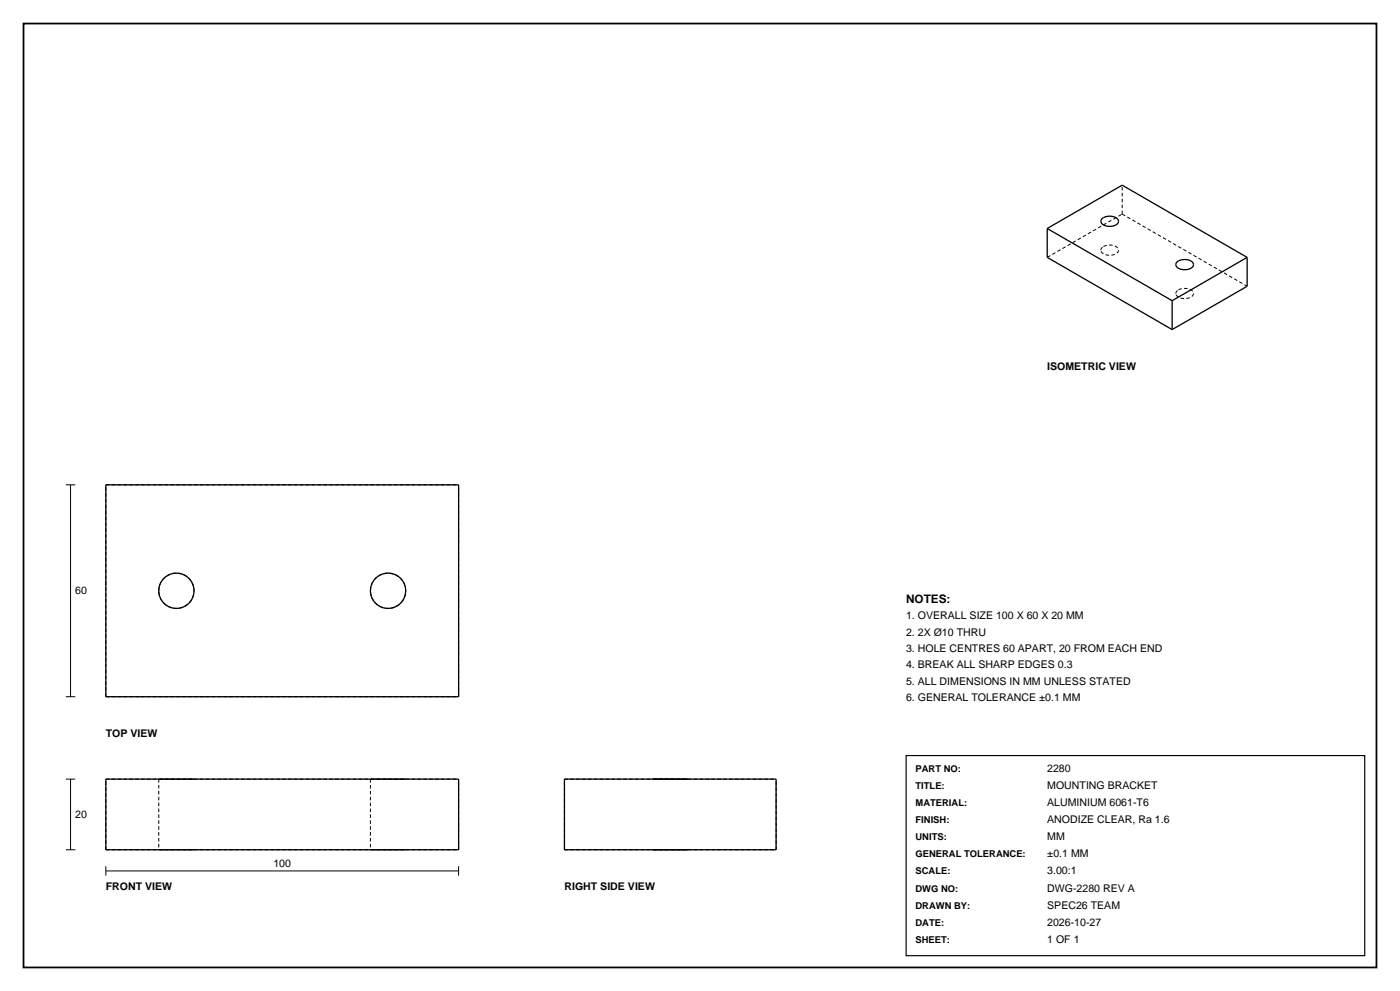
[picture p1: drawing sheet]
<svg xmlns="http://www.w3.org/2000/svg" width="420mm" height="297mm" viewBox="0 0 420 297" stroke-linecap="round" stroke-linejoin="round" font-family="sans-serif">
<defs><g id="words">
<text font-size="3.5" x="271.8" y="180.6">NOTES:</text>
<g font-size="3.2">
<text x="314.2" y="110.8">ISOMETRIC VIEW</text>
<text x="22.6" y="178.1">60</text>
<text x="271.8" y="185.5">1. OVERALL SIZE 100 X 60 X 20 MM</text>
<text x="271.8" y="190.5">2. 2X Ø10 THRU</text>
<text x="271.8" y="195.4">3. HOLE CENTRES 60 APART, 20 FROM EACH END</text>
<text x="271.8" y="200.3">4. BREAK ALL SHARP EDGES 0.3</text>
<text x="271.8" y="205.3">5. ALL DIMENSIONS IN MM UNLESS STATED</text>
<text x="271.8" y="210.2">6. GENERAL TOLERANCE ±0.1 MM</text>
<text x="31.7" y="220.8">TOP VIEW</text>
<text x="314.2" y="231.4">2280</text>
<text x="314.2" y="236.5">MOUNTING BRACKET</text>
<text x="22.6" y="245.1">20</text>
<text x="314.2" y="241.6">ALUMINIUM 6061-T6</text>
<text x="314.2" y="246.7">ANODIZE CLEAR, Ra 1.6</text>
<text x="314.2" y="251.8">MM</text>
<text x="314.2" y="257">±0.1 MM</text>
<text x="82" y="260">100</text>
<text x="314.2" y="262.1">3.00:1</text>
<text x="31.7" y="266.7">FRONT VIEW</text>
<text x="169.3" y="266.7">RIGHT SIDE VIEW</text>
<text x="314.2" y="267.2">DWG-2280 REV A</text>
<text x="314.2" y="272.3">SPEC26 TEAM</text>
<text x="314.2" y="277.4">2026-10-27</text>
<text x="314.2" y="282.5">1 OF 1</text>
</g>
<g font-size="2.8">
<text x="274.7" y="231.4">PART NO:</text>
<text x="274.7" y="236.5">TITLE:</text>
<text x="274.7" y="241.6">MATERIAL:</text>
<text x="274.7" y="246.7">FINISH:</text>
<text x="274.7" y="251.8">UNITS:</text>
<text x="274.7" y="257">GENERAL TOLERANCE:</text>
<text x="274.7" y="262.1">SCALE:</text>
<text x="274.7" y="267.2">DWG NO:</text>
<text x="274.7" y="272.3">DRAWN BY:</text>
<text x="274.7" y="277.4">DATE:</text>
<text x="274.7" y="282.5">SHEET:</text>
</g>
</g></defs>
<path d="M7.1 7.1h405.8v282.8h-405.8z" fill="none" stroke="#000" stroke-width=".53"/>
<g fill="none" stroke="#000" stroke-width=".3" stroke-dasharray="1.1 .7" stroke-linecap="butt">
<path d="M314.2 77.1l22.5-12.9M330.3 75l.2-.6 .5-.5M331 73.9l1.3-.4h1.4a2.01 2.01 0 0 1 1.9 1.5M335.6 75a2.84 2.84 0 0 1-3.5 1.4l-1.4-.6-.4-.8M336.7 64.2v-8.7M336.7 64.2l37.4 21.6M352.7 88l.2-.6 .6-.5M353.5 86.9l1.3-.4h1.4a2.01 2.01 0 0 1 1.8 1.5M358 88a2.84 2.84 0 0 1-3.4 1.4l-1.4-.6-.5-.8M31.7 145.3h105.9M47.6 177.1a5.3 5.3 0 0 1 7.7-4.8 5.3 5.3 0 0 1 .7 9 5.3 5.3 0 0 1-8.3-3.4l-.1-.8M111.1 177.1a5.3 5.3 0 0 1 7.7-4.8 5.3 5.3 0 0 1 .7 9 5.3 5.3 0 0 1-8.3-3.4l-.1-.8"/>
<path d="M31.7 208.8v-63.5M31.7 208.8h105.9M137.6 208.8v-63.5M31.7 233.5h105.9M47.6 233.5h10.6M47.6 233.5v21.2M58.2 233.5h-10.6M111.1 233.5h10.6M111.1 233.5v21.2M121.7 233.5h-10.6M169.3 233.5h63.5M195.8 233.5h5.3"/>
<path d="M201.1 233.5h5.3M206.4 233.5h-10.6M31.7 254.7v-21.2M31.7 254.7h105.9M47.6 254.7h10.6M58.2 254.7h-10.6M111.1 254.7h10.6M121.7 254.7h-10.6M137.6 254.7v-21.2M169.3 254.7v-21.2M169.3 254.7h63.5M195.8 254.7h5.3"/>
<path d="M201.1 254.7h5.3M206.4 254.7h-10.6M232.8 254.7v-21.2"/>
</g>
<g fill="none" stroke="#000" stroke-width=".39">
<path d="M314.2 68.5v8.6l37.4 21.7M314.2 68.5l22.5-13 37.4 21.6M314.2 68.5l37.4 21.6M330.6 65.5l1.4-.6h1.7a1.49 1.49 0 0 1 1.5 .6 1.49 1.49 0 0 1 0 1.6 3.6 3.6 0 0 1-4.9-.5v-.5zM353.1 78.5l1.4-.6 1.7-.1a1.49 1.49 0 0 1 1.4 .7 1.49 1.49 0 0 1 .1 1.5 3.6 3.6 0 0 1-4.9-.4v-.5zM374.1 77.1l-22.5 13M374.1 77.1v8.7l-22.5 13M351.6 90.1v8.7M31.7 145.3h105.9v63.5h-105.9zM31.7 233.5h105.9v21.2h-105.9zM169.3 233.5h63.5v21.2h-63.5z"/>
<circle cx="52.9" cy="177.1" r="5.3"/>
<circle cx="116.4" cy="177.1" r="5.3"/>
</g>
<path d="M19.8 145.3h2.8M21.2 145.3v63.5M19.8 208.8h2.8M19.8 233.5h2.8M21.2 233.5v21.2M19.8 254.7h2.8M31.7 259.6v2.8M137.6 259.6v2.8M31.7 261h105.9" fill="none" stroke="#000" stroke-width=".3"/>
<path d="M271.8 226.4h137.6v60h-137.6z" fill="none" stroke="#000" stroke-width=".35"/>
<use href="#words"/>
</svg>
